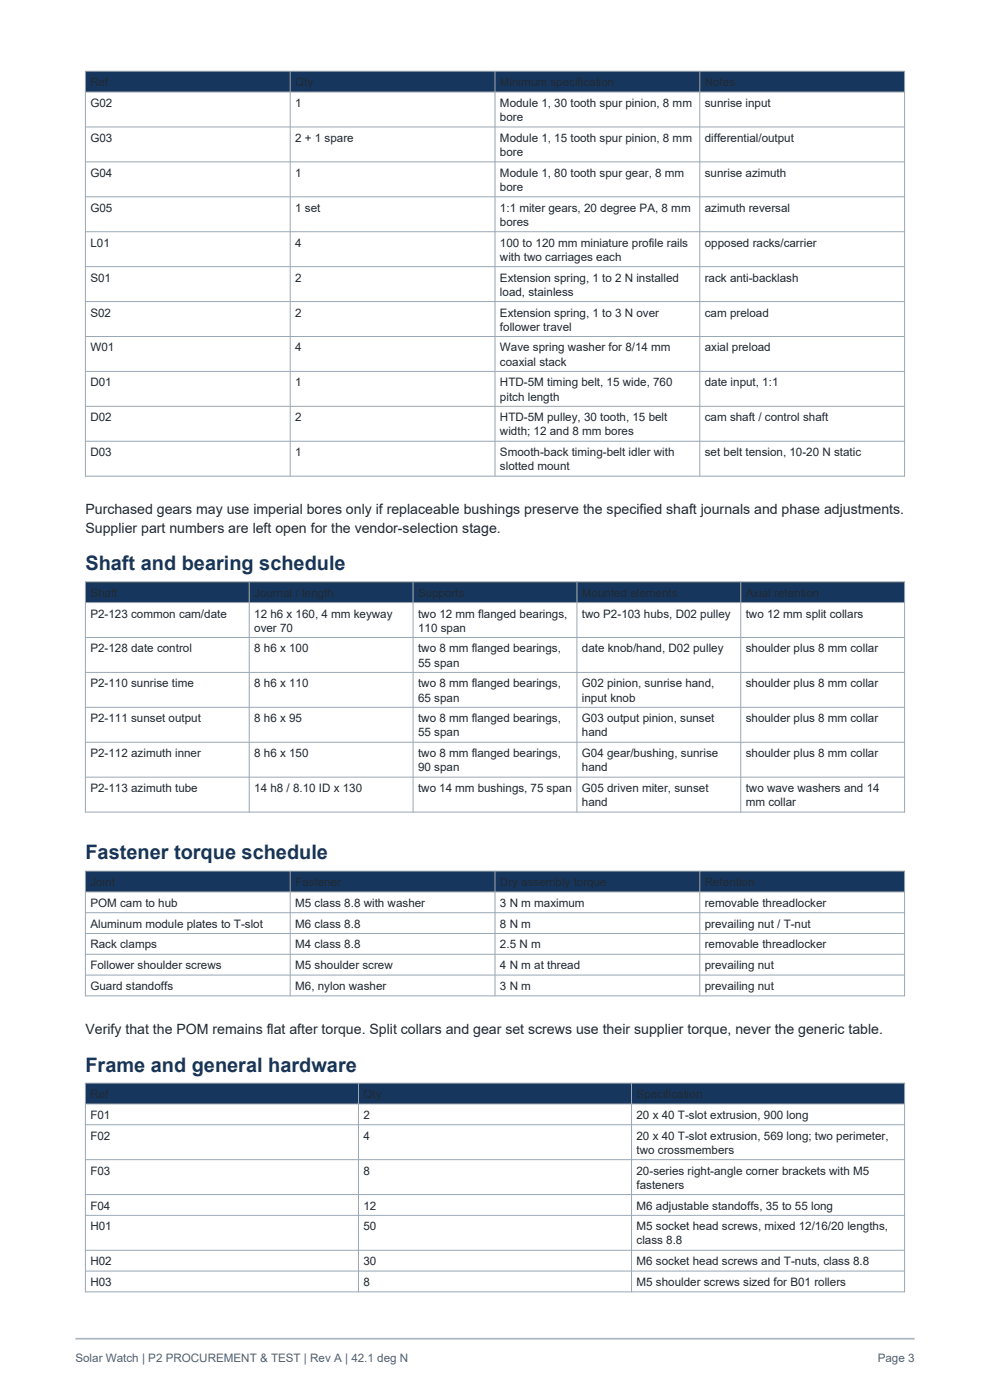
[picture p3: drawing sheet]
<svg xmlns="http://www.w3.org/2000/svg" width="210mm" height="297mm" viewBox="0 0 210 297" stroke-linecap="round" stroke-linejoin="round" font-family="sans-serif">
<defs><g id="words">
<g font-size="4.2" fill="#17365d">
<text x="18.1" y="121">Shaft and bearing schedule</text>
<text x="18.1" y="182.3">Fastener torque schedule</text>
<text x="18.1" y="227.3">Frame and general hardware</text>
</g>
<g font-size="3" fill="#202830">
<text x="18.1" y="109.1">Purchased gears may use imperial bores only if replaceable bushings preserve the specified shaft journals and phase adjustments.</text>
<text x="18.1" y="113">Supplier part numbers are left open for the vendor-selection stage.</text>
<text x="18.1" y="219.4">Verify that the POM remains flat after torque. Split collars and gear set screws use their supplier torque, never the generic table.</text>
</g>
<g font-size="2.5" fill="#202830">
<text x="19.2" y="18.3">Ref</text>
<text x="19.2" y="22.7">G02</text>
<text x="62.6" y="18.3">Qty</text>
<text x="62.6" y="22.7">1</text>
<text x="106.1" y="18.3">Minimum specification</text>
<text x="106.1" y="22.7">Module 1, 30 tooth spur pinion, 8 mm</text>
<text x="149.5" y="18.3">Notes</text>
<text x="149.5" y="22.7">sunrise input</text>
<text x="106.1" y="25.7">bore</text>
<text x="19.2" y="30.1">G03</text>
<text x="62.6" y="30.1">2 + 1 spare</text>
<text x="106.1" y="30.1">Module 1, 15 tooth spur pinion, 8 mm</text>
<text x="106.1" y="33.1">bore</text>
<text x="149.5" y="30.1">differential/output</text>
<text x="19.2" y="37.5">G04</text>
<text x="62.6" y="37.5">1</text>
<text x="106.1" y="37.5">Module 1, 80 tooth spur gear, 8 mm</text>
<text x="106.1" y="40.5">bore</text>
<text x="149.5" y="37.5">sunrise azimuth</text>
<text x="19.2" y="44.9">G05</text>
<text x="62.6" y="44.9">1 set</text>
<text x="106.1" y="44.9">1:1 miter gears, 20 degree PA, 8 mm</text>
<text x="106.1" y="47.9">bores</text>
<text x="149.5" y="44.9">azimuth reversal</text>
<text x="19.2" y="52.3">L01</text>
<text x="62.6" y="52.3">4</text>
<text x="106.1" y="52.3">100 to 120 mm miniature profile rails</text>
<text x="149.5" y="52.3">opposed racks/carrier</text>
<text x="19.2" y="59.7">S01</text>
<text x="62.6" y="59.7">2</text>
<text x="106.1" y="55.3">with two carriages each</text>
<text x="106.1" y="59.7">Extension spring, 1 to 2 N installed</text>
<text x="149.5" y="59.7">rack anti-backlash</text>
<text x="106.1" y="62.7">load, stainless</text>
<text x="19.2" y="67.2">S02</text>
<text x="62.6" y="67.2">2</text>
<text x="106.1" y="67.2">Extension spring, 1 to 3 N over</text>
<text x="106.1" y="70.1">follower travel</text>
<text x="149.5" y="67.2">cam preload</text>
<text x="19.2" y="74.6">W01</text>
<text x="62.6" y="74.6">4</text>
<text x="106.1" y="74.6">Wave spring washer for 8/14 mm</text>
<text x="106.1" y="77.6">coaxial stack</text>
<text x="149.5" y="74.6">axial preload</text>
<text x="19.2" y="82">D01</text>
<text x="62.6" y="82">1</text>
<text x="106.1" y="82">HTD-5M timing belt, 15 wide, 760</text>
<text x="149.5" y="82">date input, 1:1</text>
<text x="19.2" y="89.4">D02</text>
<text x="62.6" y="89.4">2</text>
<text x="106.1" y="85">pitch length</text>
<text x="106.1" y="89.4">HTD-5M pulley, 30 tooth, 15 belt</text>
<text x="149.5" y="89.4">cam shaft / control shaft</text>
<text x="106.1" y="92.4">width; 12 and 8 mm bores</text>
<text x="19.2" y="96.8">D03</text>
<text x="62.6" y="96.8">1</text>
<text x="106.1" y="96.8">Smooth-back timing-belt idler with</text>
<text x="106.1" y="99.8">slotted mount</text>
<text x="149.5" y="96.8">set belt tension, 10-20 N static</text>
<text x="19.2" y="126.6">Shaft</text>
<text x="19.2" y="131">P2-123 common cam/date</text>
<text x="53.9" y="126.6">Journal / length</text>
<text x="53.9" y="131">12 h6 x 160, 4 mm keyway</text>
<text x="88.7" y="126.6">Supports</text>
<text x="88.7" y="131">two 12 mm flanged bearings,</text>
<text x="123.4" y="126.6">Mounted elements</text>
<text x="123.4" y="131">two P2-103 hubs, D02 pulley</text>
<text x="158.2" y="126.6">Axial retention</text>
<text x="158.2" y="131">two 12 mm split collars</text>
<text x="53.9" y="134">over 70</text>
<text x="88.7" y="134">110 span</text>
<text x="19.2" y="138.4">P2-128 date control</text>
<text x="53.9" y="138.4">8 h6 x 100</text>
<text x="88.7" y="138.4">two 8 mm flanged bearings,</text>
<text x="88.7" y="141.4">55 span</text>
<text x="123.4" y="138.4">date knob/hand, D02 pulley</text>
<text x="158.2" y="138.4">shoulder plus 8 mm collar</text>
<text x="19.2" y="145.8">P2-110 sunrise time</text>
<text x="53.9" y="145.8">8 h6 x 110</text>
<text x="88.7" y="145.8">two 8 mm flanged bearings,</text>
<text x="88.7" y="148.8">65 span</text>
<text x="123.4" y="145.8">G02 pinion, sunrise hand,</text>
<text x="123.4" y="148.8">input knob</text>
<text x="158.2" y="145.8">shoulder plus 8 mm collar</text>
<text x="19.2" y="153.2">P2-111 sunset output</text>
<text x="53.9" y="153.2">8 h6 x 95</text>
<text x="88.7" y="153.2">two 8 mm flanged bearings,</text>
<text x="123.4" y="153.2">G03 output pinion, sunset</text>
<text x="158.2" y="153.2">shoulder plus 8 mm collar</text>
<text x="19.2" y="160.6">P2-112 azimuth inner</text>
<text x="53.9" y="160.6">8 h6 x 150</text>
<text x="88.7" y="156.2">55 span</text>
<text x="88.7" y="160.6">two 8 mm flanged bearings,</text>
<text x="123.4" y="156.2">hand</text>
<text x="123.4" y="160.6">G04 gear/bushing, sunrise</text>
<text x="158.2" y="160.6">shoulder plus 8 mm collar</text>
<text x="88.7" y="163.6">90 span</text>
<text x="123.4" y="163.6">hand</text>
<text x="19.2" y="168">P2-113 azimuth tube</text>
<text x="53.9" y="168">14 h8 / 8.10 ID x 130</text>
<text x="88.7" y="168">two 14 mm bushings, 75 span</text>
<text x="123.4" y="168">G05 driven miter, sunset</text>
<text x="123.4" y="171">hand</text>
<text x="158.2" y="168">two wave washers and 14</text>
<text x="158.2" y="171">mm collar</text>
<text x="19.2" y="188">Joint</text>
<text x="62.6" y="188">Fastener</text>
<text x="106.1" y="188">Dry assembly torque</text>
<text x="149.5" y="188">Retention</text>
<text x="19.2" y="192.4">POM cam to hub</text>
<text x="19.2" y="196.8">Aluminum module plates to T-slot</text>
<text x="62.6" y="192.4">M5 class 8.8 with washer</text>
<text x="62.6" y="196.8">M6 class 8.8</text>
<text x="106.1" y="192.4">3 N m maximum</text>
<text x="106.1" y="196.8">8 N m</text>
<text x="149.5" y="192.4">removable threadlocker</text>
<text x="149.5" y="196.8">prevailing nut / T-nut</text>
<text x="19.2" y="201.2">Rack clamps</text>
<text x="62.6" y="201.2">M4 class 8.8</text>
<text x="106.1" y="201.2">2.5 N m</text>
<text x="149.5" y="201.2">removable threadlocker</text>
<text x="19.2" y="205.6">Follower shoulder screws</text>
<text x="62.6" y="205.6">M5 shoulder screw</text>
<text x="106.1" y="205.6">4 N m at thread</text>
<text x="149.5" y="205.6">prevailing nut</text>
<text x="19.2" y="210">Guard standoffs</text>
<text x="62.6" y="210">M6, nylon washer</text>
<text x="106.1" y="210">3 N m</text>
<text x="149.5" y="210">prevailing nut</text>
<text x="19.2" y="233">Ref</text>
<text x="77.1" y="233">Qty</text>
<text x="135" y="233">Specification</text>
<text x="19.2" y="237.4">F01</text>
<text x="77.1" y="237.4">2</text>
<text x="135" y="237.4">20 x 40 T-slot extrusion, 900 long</text>
<text x="19.2" y="241.8">F02</text>
<text x="77.1" y="241.8">4</text>
<text x="135" y="241.8">20 x 40 T-slot extrusion, 569 long; two perimeter,</text>
<text x="135" y="244.8">two crossmembers</text>
<text x="19.2" y="249.2">F03</text>
<text x="77.1" y="249.2">8</text>
<text x="135" y="249.2">20-series right-angle corner brackets with M5</text>
<text x="19.2" y="256.6">F04</text>
<text x="77.1" y="256.6">12</text>
<text x="135" y="252.2">fasteners</text>
<text x="135" y="256.6">M6 adjustable standoffs, 35 to 55 long</text>
<text x="19.2" y="261">H01</text>
<text x="77.1" y="261">50</text>
<text x="135" y="261">M5 socket head screws, mixed 12/16/20 lengths,</text>
<text x="19.2" y="268.4">H02</text>
<text x="77.1" y="268.4">30</text>
<text x="135" y="264">class 8.8</text>
<text x="135" y="268.4">M6 socket head screws and T-nuts, class 8.8</text>
<text x="19.2" y="272.8">H03</text>
<text x="77.1" y="272.8">8</text>
<text x="135" y="272.8">M5 shoulder screws sized for B01 rollers</text>
</g>
<g font-size="2.5" fill="#52616f">
<text x="16" y="289">Solar Watch | P2 PROCUREMENT &amp; TEST | Rev A | 42.1 deg N</text>
<text x="186.2" y="289">Page 3</text>
</g>
</g></defs>
<path d="M16 284h178" fill="none" stroke="#aab4be" stroke-width=".35"/>
<path d="M18.1 15.1h173.8v4.4h-173.8z" fill-rule="evenodd" fill="#17365d"/>
<g fill="none" stroke="#9aa8b5" stroke-width=".21">
<path d="M18.1 15.1h173.8v85.9h-173.8zM18.1 19.5h173.8M61.6 15.1v85.9M105 15.1v85.9M148.4 15.1v85.9M18.1 26.9h173.8M18.1 34.3h173.8M18.1 41.8h173.8M18.1 49.2h173.8M18.1 56.6h173.8M18.1 64h173.8M18.1 71.4h173.8"/>
<path d="M18.1 78.8h173.8M18.1 86.2h173.8M18.1 93.6h173.8"/>
</g>
<path d="M18.1 123.4h173.8v4.4h-173.8z" fill-rule="evenodd" fill="#17365d"/>
<path d="M18.1 123.4h173.8v48.9h-173.8zM18.1 127.8h173.8M18.1 135.2h173.8M52.9 123.4v48.9M87.6 123.4v48.9M122.4 123.4v48.9M157.1 123.4v48.9M18.1 142.6h173.8M18.1 150.1h173.8M18.1 157.5h173.8M18.1 164.9h173.8" fill="none" stroke="#9aa8b5" stroke-width=".21"/>
<path d="M18.1 184.8h173.8v4.4h-173.8z" fill-rule="evenodd" fill="#17365d"/>
<path d="M18.1 184.8h173.8v26.5h-173.8zM18.1 189.2h173.8M18.1 193.6h173.8M18.1 198h173.8M61.6 184.8v26.5M105 184.8v26.5M148.4 184.8v26.5M18.1 202.4h173.8M18.1 206.9h173.8" fill="none" stroke="#9aa8b5" stroke-width=".21"/>
<path d="M18.1 229.8h173.8v4.4h-173.8z" fill-rule="evenodd" fill="#17365d"/>
<path d="M18.1 229.8h173.8v44.3h-173.8zM18.1 234.2h173.8M18.1 238.6h173.8M76 229.8v44.3M134 229.8v44.3M18.1 246h173.8M18.1 253.4h173.8M18.1 257.8h173.8M18.1 265.2h173.8M18.1 269.7h173.8" fill="none" stroke="#9aa8b5" stroke-width=".21"/>
<use href="#words"/>
</svg>
